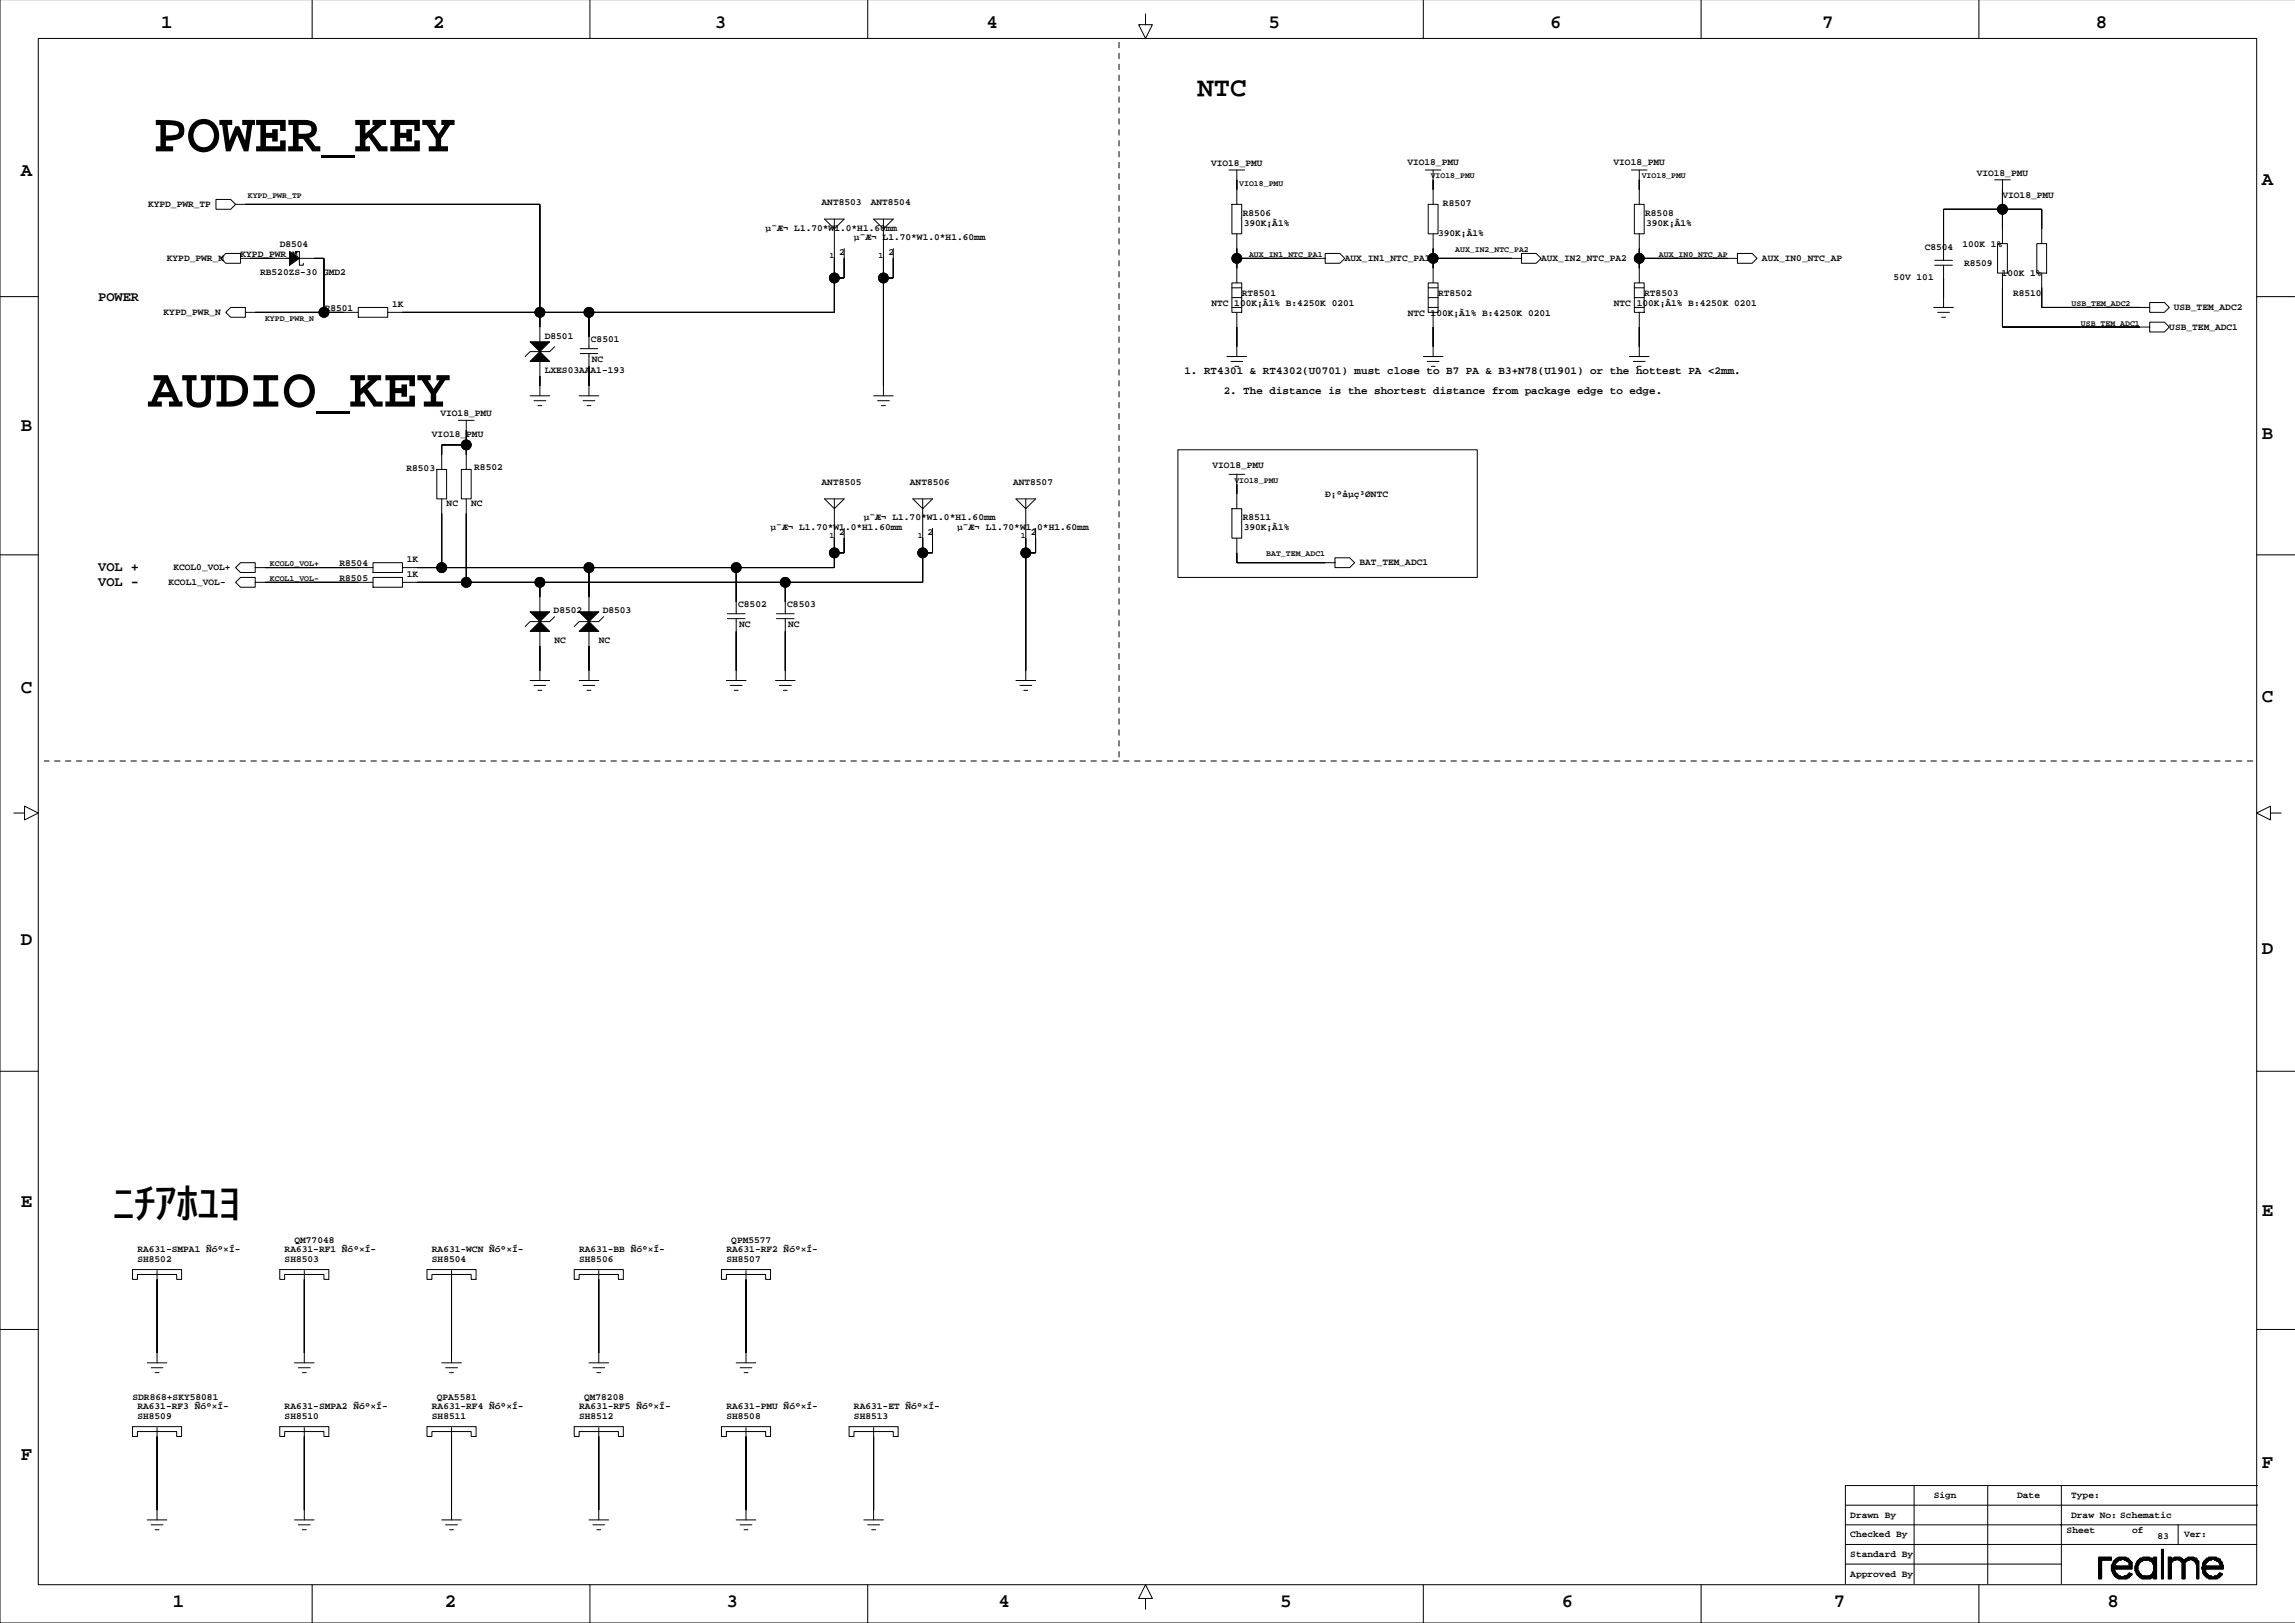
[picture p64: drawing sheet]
<svg xmlns="http://www.w3.org/2000/svg" width="594mm" height="420mm" viewBox="0 0 594 420" stroke-linecap="round" stroke-linejoin="round" font-family="sans-serif">
<defs><g id="words">
<g font-size="14.5">
<text x="39.7" y="39.1">POWER_KEY</text>
<text x="38.4" y="105.2">AUDIO_KEY</text>
</g>
<text font-size="10.9" x="29.3" y="315">ﾆﾁｱﾎﾕﾖ</text>
<text font-size="7.1" x="309.8" y="24.9">NTC</text>
<g font-size="4.9">
<text x="41.7" y="7.3">1</text>
<text x="112" y="7.3">2</text>
<text x="184.9" y="7.3">3</text>
<text x="255.3" y="7.3">4</text>
<text x="328.1" y="7.3">5</text>
<text x="401" y="7.3">6</text>
<text x="471.4" y="7.3">7</text>
<text x="542.2" y="7.3">8</text>
<text x="5.4" y="45.6">A</text>
<text x="585.1" y="47.9">A</text>
<text x="5.4" y="111.4">B</text>
<text x="585.1" y="113.7">B</text>
<text x="5.4" y="179.2">C</text>
<text x="585.1" y="181.5">C</text>
<text x="5.4" y="244.4">D</text>
<text x="585.1" y="246.7">D</text>
<text x="5.4" y="312.3">E</text>
<text x="585.1" y="314.5">E</text>
<text x="5.4" y="377.5">F</text>
<text x="585.1" y="379.8">F</text>
<text x="44.7" y="415.6">1</text>
<text x="115.1" y="415.6">2</text>
<text x="188" y="415.6">3</text>
<text x="258.3" y="415.6">4</text>
<text x="331.2" y="415.6">5</text>
<text x="404.1" y="415.6">6</text>
<text x="474.4" y="415.6">7</text>
<text x="545.3" y="415.6">8</text>
</g>
<g font-size="3.5">
<text x="25.4" y="78">POWER</text>
<text x="25.4" y="147.8">VOL +</text>
<text x="25.4" y="151.6">VOL -</text>
</g>
<g font-size="2.8">
<text x="306.4" y="96.8">1. RT4301 &amp; RT4302(U0701) must close to B7 PA &amp; B3+N78(U1901) or the hottest PA &lt;2mm.</text>
<text x="316.6" y="101.9">2. The distance is the shortest distance from package edge to edge.</text>
</g>
<g font-size="2.5">
<text x="313.3" y="42.9">VIO18_PMU</text>
<text x="364.1" y="42.8">VIO18_PMU</text>
<text x="417.4" y="42.8">VIO18_PMU</text>
<text x="511.4" y="45.4">VIO18_PMU</text>
<text x="38.3" y="53.6">KYPD_PWR_TP</text>
<text x="212.5" y="53.1">ANT8503</text>
<text x="225.2" y="53.1">ANT8504</text>
<text x="373.3" y="53.3">R8507</text>
<text x="518" y="51.1">VIO18_PMU</text>
<text x="198.1" y="59.7">µ¯Æ¬ L1.70*W1.0*H1.60mm</text>
<text x="321.5" y="55.9">R8506</text>
<text x="321.7" y="58.4">390K¡À1%</text>
<text x="425.6" y="55.9">R8508</text>
<text x="425.9" y="58.4">390K¡À1%</text>
<text x="72.4" y="64">D8504</text>
<text x="220.9" y="62.2">µ¯Æ¬ L1.70*W1.0*H1.60mm</text>
<text x="372" y="60.9">390K¡À1%</text>
<text x="497.9" y="64.7">C8504</text>
<text x="507.7" y="63.8">100K 1%</text>
<text x="43.2" y="67.5">KYPD_PWR_M</text>
<text x="62.2" y="66.4">KYPD_PWR_M</text>
<text x="67.3" y="71.1">RB520ZS-30 GMD2</text>
<text x="217.1" y="66">2</text>
<text x="229.8" y="66">2</text>
<text x="347.9" y="67.5">AUX_IN1_NTC_PA1</text>
<text x="398.7" y="67.5">AUX_IN2_NTC_PA2</text>
<text x="455.8" y="67.5">AUX_IN0_NTC_AP</text>
<text x="508.1" y="68.9">R8509</text>
<text x="517.8" y="71.5">100K 1%</text>
<text x="321.2" y="76.5">RT8501</text>
<text x="372" y="76.5">RT8502</text>
<text x="425.4" y="76.5">RT8503</text>
<text x="489.9" y="72.4">50V 101</text>
<text x="520.8" y="76.5">R8510</text>
<text x="42.3" y="81.5">KYPD_PWR_N</text>
<text x="84" y="80.4">R8501</text>
<text x="101.4" y="79.4">1K</text>
<text x="313.4" y="79.1">NTC 100K¡À1% B:4250K 0201</text>
<text x="364.2" y="81.6">NTC 100K¡À1% B:4250K 0201</text>
<text x="417.5" y="79.1">NTC 100K¡À1% B:4250K 0201</text>
<text x="562.4" y="80.1">USB_TEM_ADC2</text>
<text x="140.9" y="87.6">D8501</text>
<text x="152.9" y="88.4">C8501</text>
<text x="561.2" y="85.3">USB_TEM_ADC1</text>
<text x="153.1" y="93.7">NC</text>
<text x="140.9" y="96.5">LXES03AAA1-193</text>
<text x="114" y="107.6">VIO18_PMU</text>
<text x="111.7" y="113">VIO18_PMU</text>
<text x="105.2" y="121.7">R8503</text>
<text x="122.7" y="121.6">R8502</text>
<text x="212.5" y="125.4">ANT8505</text>
<text x="235.4" y="125.4">ANT8506</text>
<text x="262.1" y="125.4">ANT8507</text>
<text x="313.7" y="121.1">VIO18_PMU</text>
<text x="115.5" y="130.8">NC</text>
<text x="121.9" y="130.8">NC</text>
<text x="342.8" y="128.6">Ð¡°åµç³ØNTC</text>
<text x="199.3" y="137.1">µ¯Æ¬ L1.70*W1.0*H1.60mm</text>
<text x="223.5" y="134.6">µ¯Æ¬ L1.70*W1.0*H1.60mm</text>
<text x="247.6" y="137.1">µ¯Æ¬ L1.70*W1.0*H1.60mm</text>
<text x="321.5" y="134.6">R8511</text>
<text x="321.7" y="137.1">390K¡À1%</text>
<text x="217.1" y="138.4">2</text>
<text x="240" y="138.4">2</text>
<text x="266.6" y="138.4">2</text>
<text x="44.9" y="147.5">KCOL0_VOL+</text>
<text x="87.8" y="146.4">R8504</text>
<text x="105.2" y="145.4">1K</text>
<text x="105.2" y="149.2">1K</text>
<text x="351.7" y="146.2">BAT_TEM_ADC1</text>
<text x="43.6" y="151.3">KCOL1_VOL-</text>
<text x="87.8" y="150.2">R8505</text>
<text x="143.2" y="158.5">D8502</text>
<text x="155.9" y="158.5">D8503</text>
<text x="191" y="156.9">C8502</text>
<text x="203.7" y="156.9">C8503</text>
<text x="143.5" y="166.3">NC</text>
<text x="154.9" y="166.3">NC</text>
<text x="191.2" y="162.3">NC</text>
<text x="203.9" y="162.3">NC</text>
<text x="35.6" y="323.8">RA631-SMPA1 Ñó°×Í-</text>
<text x="73.6" y="323.8">RA631-RF1 Ñó°×Í-</text>
<text x="76.2" y="321.6">QM77048</text>
<text x="111.7" y="323.8">RA631-WCN Ñó°×Í-</text>
<text x="149.8" y="323.8">RA631-BB Ñó°×Í-</text>
<text x="187.9" y="323.8">RA631-RF2 Ñó°×Í-</text>
<text x="189.2" y="321.6">QPM5577</text>
<text x="35.6" y="326.3">SH8502</text>
<text x="73.6" y="326.3">SH8503</text>
<text x="111.7" y="326.3">SH8504</text>
<text x="149.8" y="326.3">SH8506</text>
<text x="187.9" y="326.3">SH8507</text>
<text x="34.3" y="362.2">SDR868+SKY58081</text>
<text x="35.6" y="364.4">RA631-RF3 Ñó°×Í-</text>
<text x="73.6" y="364.4">RA631-SMPA2 Ñó°×Í-</text>
<text x="111.7" y="364.4">RA631-RF4 Ñó°×Í-</text>
<text x="113" y="362.2">QPA5581</text>
<text x="149.8" y="364.4">RA631-RF5 Ñó°×Í-</text>
<text x="151.1" y="362.2">QM78208</text>
<text x="187.9" y="364.4">RA631-PMU Ñó°×Í-</text>
<text x="220.9" y="364.4">RA631-ET Ñó°×Í-</text>
<text x="35.6" y="366.9">SH8509</text>
<text x="73.6" y="366.9">SH8510</text>
<text x="111.7" y="366.9">SH8511</text>
<text x="149.8" y="366.9">SH8512</text>
<text x="187.9" y="366.9">SH8508</text>
<text x="220.9" y="366.9">SH8513</text>
<text x="500.3" y="387.5">Sign</text>
<text x="521.9" y="387.5">Date</text>
<text x="535.8" y="387.5">Type:</text>
<text x="478.7" y="392.6">Drawn By</text>
<text x="535.8" y="392.6">Draw No: Schematic</text>
<text x="478.7" y="397.6">Checked By</text>
<text x="534.7" y="396.6">Sheet</text>
<text x="551.6" y="396.6">of</text>
<text x="558.2" y="398.2">83</text>
<text x="565" y="397.6">Ver:</text>
<text x="478.7" y="402.7">Standard By</text>
<text x="478.7" y="407.8">Approved By</text>
</g>
<g font-size="2.1">
<text x="320.6" y="48">VIO18_PMU</text>
<text x="370.1" y="46.1">VIO18_PMU</text>
<text x="424.7" y="46.1">VIO18_PMU</text>
<text x="64.1" y="51.2">KYPD_PWR_TP</text>
<text x="376.5" y="65.2">AUX_IN2_NTC_PA2</text>
<text x="214.6" y="66.7">1</text>
<text x="227.3" y="66.7">1</text>
<text x="323.1" y="66.4">AUX_IN1_NTC_PA1</text>
<text x="429.2" y="66.4">AUX_IN0_NTC_AP</text>
<text x="68.6" y="83">KYPD_PWR_N</text>
<text x="535.9" y="79.1">USB_TEM_ADC2</text>
<text x="538.4" y="84.2">USB_TEM_ADC1</text>
<text x="319.3" y="124.9">VIO18_PMU</text>
<text x="214.6" y="139.1">1</text>
<text x="237.4" y="139.1">1</text>
<text x="264.1" y="139.1">1</text>
<text x="327.6" y="143.9">BAT_TEM_ADC1</text>
<text x="69.8" y="146.4">KCOL0_VOL+</text>
<text x="69.8" y="150.3">KCOL1_VOL-</text>
</g>
</g></defs>
<g fill="none" stroke="#000" stroke-width=".26">
<path d="M0 -.1v419.9h593.8M9.9 9.9h573.9v400h-573.9zM80.8 0v9.9M152.6 0v9.9M224.5 0v9.9M296.4 3.6v2.8h1.7l-1.7 3.5-1.8-3.5h1.8M368.2 0v9.9M440.1 0v9.9M511.9 0v9.9M55.9 51.6h3.8l1.2 1.3-1.2 1.2h-3.8zM60.9 52.9h78.8v35.5M213.3 56.7h5.1l-2.5 2.5z"/>
<path d="M215.9 56.7v24.1h-115.6M226 56.7h5.1l-2.6 2.5zM228.5 56.7v45.7M317.9 44h4.1M318.7 52.9h2.5v7.6h-2.5zM320 46.5h.1M320 44v8.9M368.7 44h4.1M369.5 52.9h2.5v7.6h-2.5zM370.8 46.5h.1M370.8 44v8.9M422.1 44h4"/>
<path d="M422.8 52.9h2.6v7.6h-2.6zM424.1 46.5h.1M424.1 44v8.9M516 46.5h4.1M518 49h.1M518 46.5v16.5M0 76.7h9.9M58.4 65.6h3.8v2.5h-3.8l-1.3-1.3zM62.2 66.8h12.7M76.4 65.6v-.6h1.1v3.6h1v-.5M77.5 66.8h6.3v14M92.7 79.5h7.6v2.6h-7.6z"/>
<path d="M218.4 64.3v7.6h-2.5M231.1 64.3v7.6h-2.6M318.7 73.2h2.5v7.6h-2.5zM318.7 79.5h2.5M318.7 77h2.5M318.7 74.4h2.5M320 60.5v12.7M320 66.8h22.8M342.8 65.6h3.8l1.3 1.2-1.3 1.3h-3.8zM369.5 73.2h2.5v7.6h-2.5zM369.5 79.5h2.5M369.5 77h2.5"/>
<path d="M369.5 74.4h2.5M370.8 66.8h22.8M370.8 60.5v12.7M393.6 65.6h3.8l1.3 1.2-1.3 1.3h-3.8zM422.8 73.2h2.6v7.6h-2.6zM422.8 79.5h2.6M422.8 77h2.6M422.8 74.4h2.6M424.1 66.8h25.4M424.1 60.5v12.7M449.5 65.6h3.8l1.3 1.2-1.3 1.3h-3.8zM500.3 79.5h5"/>
<path d="M500.5 68.6h4.6M500.5 67.3h4.6M502.8 77h.1M502.8 68.6v10.9M516.8 63h2.5v7.6h-2.5zM518 70.6v14h38.1M526.9 63h2.6v7.6h-2.6zM528.2 70.6v8.9h27.9M528.2 63v-8.9h-25.4v13.2M556.1 78.3h3.8l1.3 1.2-1.3 1.3h-3.8zM583.8 76.7h9.9M58.4 80.8l1.3-1.3h3.8v2.6h-3.8z"/>
<path d="M63.5 80.8h29.2M139.7 99.8h.1M139.7 93.5v8.9M143.5 89.7l-1.3 1.3h-5.1l-1.2 1.2M150.1 91.5h4.6M150.1 90.2h4.6M152.4 99.8h.1M152.4 80.8v9.4M152.4 91.5v10.9M228.5 99.8h.1M317.4 92.2h5.1M318.4 93.5h3.1"/>
<path d="M319.5 94.8h1M320 89.7h.1M320 80.8v11.4M368.2 92.2h5.1M369.2 93.5h3.1M370.2 94.8h1.1M370.8 89.7h.1M370.8 80.8v11.4M421.5 92.2h5.1M422.6 93.5h3M423.6 94.8h1M424.1 89.7h.1"/>
<path d="M424.1 80.8v11.4M501.3 80.8h3M502.3 82.1h1M556.1 83.3h3.8l1.3 1.3-1.3 1.3h-3.8zM118.6 108.7h4.1M120.6 111.3h.1M120.6 108.7v12.7M120.6 115.1h-6.3v6.3M137.1 102.4h5.1M138.1 103.6h3.1M139.2 104.9h1M149.8 102.4h5.1"/>
<path d="M150.8 103.6h3.1M151.9 104.9h1M226 102.4h5.1M227 103.6h3.1M228 104.9h1.1M304.7 116.3h77.5v33.1h-77.5zM113 121.4h2.5v7.6h-2.5zM114.3 129v17.8M119.4 121.4h2.5v7.6h-2.5zM120.6 129v21.6M213.3 129h5.1l-2.5 2.6zM215.9 129v17.8h-111.8"/>
<path d="M218.4 136.7v6.3h-2.5M236.2 129h5l-2.5 2.6zM238.7 129v21.6h-134.6M241.2 136.7v6.3h-2.5M262.8 129h5.1l-2.5 2.6zM265.4 129v47M267.9 136.7v6.3h-2.5M317.9 122.7h4.1M318.7 131.6h2.5v7.6h-2.5zM320 125.2h.1M320 122.7v8.9M320 139.2v6.3h25.4"/>
<path d="M0 143.5h9.9M60.9 146.8l1.3-1.3h3.8v2.6h-3.8zM60.9 150.6l1.3-1.2h3.8v2.5h-3.8zM66 146.8h30.5M66 150.6h30.5M96.5 145.5h7.6v2.6h-7.6zM96.5 149.4h7.6v2.5h-7.6zM139.7 150.6v7.6M143.5 159.5l-1.3 1.3h-5.1l-1.2 1.3M152.4 146.8v11.4M156.2 159.5l-1.3 1.3h-5.1l-1.2 1.3M188.2 158.8h4.5"/>
<path d="M190.5 146.8v12M200.9 158.8h4.5M203.2 150.6v8.2M345.4 144.3h3.8l1.2 1.2-1.2 1.3h-3.8zM583.8 143.5h9.9M137.1 176h5.1M138.1 177.3h3.1M139.2 178.6h1M139.7 173.5h.1M139.7 163.3v12.7M149.8 176h5.1M150.8 177.3h3.1"/>
<path d="M151.9 178.6h1M152.4 173.5h.1M152.4 163.3v12.7M187.9 176h5.1M188.2 160h4.5M188.9 177.3h3.1M189.9 178.6h1.1M190.5 173.5h.1M190.5 160v16M200.6 176h5.1M200.9 160h4.5M201.6 177.3h3.1"/>
<path d="M202.6 178.6h1.1M203.2 173.5h.1M203.2 160v16M262.8 176h5.1M263.8 177.3h3.1M264.9 178.6h1M265.4 173.5h.1M3.6 210.3h2.7v-1.8l3.6 1.8-3.6 1.8v-1.8M587.4 210.3v-1.8l-3.6 1.8 3.6 1.8v-1.8h2.8M0 277.1h9.9M583.8 277.1h9.9M34.3 328.4h12.7v2.5h-1.3v-1.2h-10.1v1.2h-1.3z"/>
<path d="M40.6 328.6v23.9M72.4 328.4h12.7v2.5h-1.3v-1.2h-10.2v1.2h-1.2zM78.7 328.6v23.9M110.5 328.4h12.7v2.5h-1.3v-1.2h-10.2v1.2h-1.2zM116.8 328.6v23.9M148.6 328.4h12.7v2.5h-1.3v-1.2h-10.2v1.2h-1.2zM154.9 328.6v23.9M186.6 328.4h12.7v2.5h-1.2v-1.2h-10.2v1.2h-1.3zM193 328.6v23.9M0 343.9h9.9M38.1 352.5h5.1M39.1 353.8h3.1"/>
<path d="M40.1 355.1h1M40.6 350h.1M76.2 352.5h5.1M77.2 353.8h3M78.2 355.1h1M78.7 350h.1M114.3 352.5h5.1M115.3 353.8h3M116.3 355.1h1M116.8 350h.1M152.4 352.5h5M153.4 353.8h3"/>
<path d="M154.4 355.1h1M154.9 350h.1M190.5 352.5h5M191.5 353.8h3M192.5 355.1h1M193 350h.1M583.8 343.9h9.9M34.3 369h12.7v2.6h-1.3v-1.3h-10.1v1.3h-1.3zM40.6 369.3v23.8M72.4 369h12.7v2.6h-1.3v-1.3h-10.2v1.3h-1.2zM78.7 369.3v23.8M110.5 369h12.7v2.6h-1.3v-1.3h-10.2v1.3h-1.2z"/>
<path d="M116.8 369.3v23.8M148.6 369h12.7v2.6h-1.3v-1.3h-10.2v1.3h-1.2zM154.9 369.3v23.8M186.6 369h12.7v2.6h-1.2v-1.3h-10.2v1.3h-1.3zM193 369.3v23.8M219.7 369h12.7v2.6h-1.3v-1.3h-10.2v1.3h-1.2zM226 369.3v23.8M38.1 393.1h5.1M39.1 394.4h3.1M40.1 395.7h1M40.6 390.6h.1M76.2 393.1h5.1"/>
<path d="M77.2 394.4h3M78.2 395.7h1M78.7 390.6h.1M114.3 393.1h5.1M115.3 394.4h3M116.3 395.7h1M116.8 390.6h.1M152.4 393.1h5M153.4 394.4h3M154.4 395.7h1M154.9 390.6h.1M190.5 393.1h5"/>
<path d="M191.5 394.4h3M192.5 395.7h1M193 390.6h.1M223.5 393.1h5M224.5 394.4h3M225.5 395.7h1M226 390.6h.1M477.4 389.3h106.7M477.4 399.5h106.4M477.4 394.4h106.4M495.2 384.3v25.3M514.2 384.3v25.3"/>
<path d="M533.3 384.3v25.3M563.5 394.4v5.1M584.1 384.3h-106.7v25.3M80.8 409.9v9.9M152.6 409.9v9.9M224.5 409.9v9.9M296.4 413.5h1.7l-1.7-3.6-1.8 3.6h1.8v2.8M368.2 409.9v9.9M440.1 409.9v9.9M477.4 404.6h55.9M511.9 409.9v9.9M542.9 402.8h3.3v.8h-2.5v4.8h-.8z"/>
<path d="M547 403.6l.5-.3v-.3h.5v-.2h2v.2h.5l.3 .6h.3v.2l.5 .3v1.7h-4.1v-.7h3.6v-.3h-.3l-.3-1h-.5v-.2h-.5v-.3l-1.5 .3v.2h-.2l-.3 .5h-.3v.5h-.2v.3h.5v.7h-.5v.5h.2v.6h.3l.3 .5h.2v.2l1.5 .3v-.3h.8v-.2h.2l.3-.5 .8 .2-.3 .5-.5 .3v.2h-.5v.3h-2.3l-.5-.3v-.2h-.3l-.2-.5h-.3l-.2-1.1h-.3v-1.5h.3v-.5h.2v-.5h.3zM553.1 403.6l.5-.3v-.3h.5l.3-.2h1.7v.2h.8l.2 .6v-.8h.8v2.8h-.8v-1h-.2v-.5h-.3v-.3h-.5v-.2h-1.7v.2h-.6l-.2 .5h-.3v.5h-.2v1.5h.2v.6h.3l.2 .5h.3v.2h1v.3h.3v-.3h.7l.5-.2v-.3h.3v-.5h.2v-1h.8v2.8h-.8v-.8l-.2 .5h-.5v.3h-2.3l-.5-.3v-.2h-.3l-.2-.5h-.3l-.2-.8a2.05 2.05 0 0 1 0-2zM559.2 400.8h.5v7.6h-.5zM561 402.8h.7v.8l.3-.6h.5v-.2h1.5l.5 .2v.3l.5 .3v.2v-.2l.5-.3v-.3h.5v-.2h1.6l.2 .2h.5v.6l.5 .2v4.6h-.5v-3.8h-.2v-.5h-.3l-.2-.5h-.5v-.3h-.6v.3h-.5l-.5 .2v.3h-.2v4.3h-.8v-4.3h-.2l-.3-.5h-.5l-.3-.3h-.2v.3h-.8v.2l-.5 .3v4.3h-.7zM570.4 403.6h.2l.3-.6h.5v-.2h2v.2l1 .3v.5l.5 .3v.7h.3v1h-4.6v-.7h3.8v-.5h-.2l-.3-.8h-.5v-.2h-.5v-.3l-1.5 .3v.2h-.3v.3l-.5 .2v.8h-.2h.2v.7h-.2v.3h.2v.8l.5 .2v.3h.3v.2l1.5 .3v-.3h.8l.2-.5 .5-.2 .5 .2v.3h-.2l-.3 .5h-.2v.2h-.5v.3h-2.3v-.3h-.5l-.3-.5-.5-.2-.5-2.1h.2v-1l.3-.5h.3z"/>
<circle cx="518" cy="54.1" r="1.27"/>
<circle cx="215.9" cy="71.9" r="1.27"/>
<circle cx="228.5" cy="71.9" r="1.27"/>
<circle cx="320" cy="66.8" r="1.27"/>
<circle cx="370.8" cy="66.8" r="1.27"/>
<circle cx="424.1" cy="66.8" r="1.27"/>
<circle cx="83.8" cy="80.8" r="1.27"/>
<circle cx="139.7" cy="80.8" r="1.27"/>
<circle cx="152.4" cy="80.8" r="1.27"/>
<circle cx="120.6" cy="115.1" r="1.27"/>
<circle cx="114.3" cy="146.8" r="1.27"/>
<circle cx="120.6" cy="150.6" r="1.27"/>
<circle cx="139.7" cy="150.6" r="1.27"/>
<circle cx="152.4" cy="146.8" r="1.27"/>
<circle cx="190.5" cy="146.8" r="1.27"/>
<circle cx="203.2" cy="150.6" r="1.27"/>
<circle cx="215.9" cy="143" r="1.27"/>
<circle cx="238.7" cy="143" r="1.27"/>
<circle cx="265.4" cy="143" r="1.27"/>
</g>
<g fill="#000" stroke="#000" stroke-width=".26">
<path d="M63.5 52.9h76.2z" fill-rule="evenodd"/>
<path d="M139.7 52.9v27.9z" fill-rule="evenodd"/>
<path d="M320 46.5v2.5z" fill-rule="evenodd"/>
<path d="M370.8 46.5v2.5z" fill-rule="evenodd"/>
<path d="M424.1 46.5v2.5z" fill-rule="evenodd"/>
<path d="M502.8 54.1v10.2z" fill-rule="evenodd"/>
<path d="M502.8 54.1h15.2z" fill-rule="evenodd"/>
<path d="M518 49v5.1z" fill-rule="evenodd"/>
<path d="M518 54.1v5.1z" fill-rule="evenodd"/>
<path d="M528.2 54.1v5.1z" fill-rule="evenodd"/>
<path d="M518 54.1h10.2z" fill-rule="evenodd"/>
<path d="M64.8 66.8h6.3z" fill-rule="evenodd"/>
<path d="M74.9 65l2.6 1.8-2.6 1.8z" fill-rule="evenodd"/>
<path d="M81.3 66.8h2.5z" fill-rule="evenodd"/>
<path d="M83.8 66.8v14z" fill-rule="evenodd"/>
<path d="M215.9 71.9v8.9z" fill-rule="evenodd"/>
<path d="M215.9 66.8v5.1z" fill-rule="evenodd"/>
<path d="M215.9 71.9h2.5z" fill-rule="evenodd"/>
<path d="M218.4 66.8v5.1z" fill-rule="evenodd"/>
<path d="M228.5 71.9v27.9z" fill-rule="evenodd"/>
<path d="M228.5 66.8v5.1z" fill-rule="evenodd"/>
<path d="M228.5 71.9h2.6z" fill-rule="evenodd"/>
<path d="M231.1 66.8v5.1z" fill-rule="evenodd"/>
<path d="M320 64.3v2.5z" fill-rule="evenodd"/>
<path d="M320 66.8v2.6z" fill-rule="evenodd"/>
<path d="M320 66.8h20.3z" fill-rule="evenodd"/>
<path d="M370.8 64.3v2.5z" fill-rule="evenodd"/>
<path d="M370.8 66.8v2.6z" fill-rule="evenodd"/>
<path d="M370.8 66.8h20.3z" fill-rule="evenodd"/>
<path d="M424.1 64.3v2.5z" fill-rule="evenodd"/>
<path d="M424.1 66.8v2.6z" fill-rule="evenodd"/>
<path d="M424.1 66.8h22.8z" fill-rule="evenodd"/>
<path d="M502.8 71.9v5.1z" fill-rule="evenodd"/>
<path d="M518 74.4v10.2z" fill-rule="evenodd"/>
<path d="M528.2 74.4v5.1z" fill-rule="evenodd"/>
<path d="M528.2 79.5h25.4z" fill-rule="evenodd"/>
<path d="M66 80.8h17.8z" fill-rule="evenodd"/>
<path d="M83.8 80.8h5.1z" fill-rule="evenodd"/>
<path d="M139.7 97.3v2.5z" fill-rule="evenodd"/>
<path d="M137.1 88.4h5.1l-2.5 2.6z" fill-rule="evenodd"/>
<path d="M137.1 93.5l2.6-2.5 2.5 2.5z" fill-rule="evenodd"/>
<path d="M139.7 80.8v3.8z" fill-rule="evenodd"/>
<path d="M104.1 80.8h35.6z" fill-rule="evenodd"/>
<path d="M152.4 94.8v5z" fill-rule="evenodd"/>
<path d="M139.7 80.8h12.7z" fill-rule="evenodd"/>
<path d="M152.4 80.8v6.3z" fill-rule="evenodd"/>
<path d="M152.4 80.8h63.5z" fill-rule="evenodd"/>
<path d="M320 84.6v5.1z" fill-rule="evenodd"/>
<path d="M370.8 84.6v5.1z" fill-rule="evenodd"/>
<path d="M424.1 84.6v5.1z" fill-rule="evenodd"/>
<path d="M518 84.6h35.6z" fill-rule="evenodd"/>
<path d="M114.3 115.1v2.5z" fill-rule="evenodd"/>
<path d="M114.3 115.1h6.3z" fill-rule="evenodd"/>
<path d="M120.6 115.1v2.5z" fill-rule="evenodd"/>
<path d="M120.6 111.3v3.8z" fill-rule="evenodd"/>
<path d="M114.3 132.9v13.9z" fill-rule="evenodd"/>
<path d="M120.6 132.9v17.7z" fill-rule="evenodd"/>
<path d="M215.9 139.2v3.8z" fill-rule="evenodd"/>
<path d="M218.4 139.2v3.8z" fill-rule="evenodd"/>
<path d="M238.7 139.2v3.8z" fill-rule="evenodd"/>
<path d="M241.2 139.2v3.8z" fill-rule="evenodd"/>
<path d="M265.4 139.2v3.8z" fill-rule="evenodd"/>
<path d="M267.9 139.2v3.8z" fill-rule="evenodd"/>
<path d="M320 125.2v2.6z" fill-rule="evenodd"/>
<path d="M68.6 146.8h24.1z" fill-rule="evenodd"/>
<path d="M68.6 150.6h24.1z" fill-rule="evenodd"/>
<path d="M107.9 146.8h6.4z" fill-rule="evenodd"/>
<path d="M107.9 150.6h12.7z" fill-rule="evenodd"/>
<path d="M120.6 150.6h19.1z" fill-rule="evenodd"/>
<path d="M139.7 150.6v3.8z" fill-rule="evenodd"/>
<path d="M152.4 146.8v7.6z" fill-rule="evenodd"/>
<path d="M114.3 146.8h38.1z" fill-rule="evenodd"/>
<path d="M190.5 146.8v8.9z" fill-rule="evenodd"/>
<path d="M152.4 146.8h38.1z" fill-rule="evenodd"/>
<path d="M203.2 150.6v5.1z" fill-rule="evenodd"/>
<path d="M139.7 150.6h63.5z" fill-rule="evenodd"/>
<path d="M215.9 143v3.8z" fill-rule="evenodd"/>
<path d="M190.5 146.8h25.4z" fill-rule="evenodd"/>
<path d="M215.9 143h2.5z" fill-rule="evenodd"/>
<path d="M238.7 143v7.6z" fill-rule="evenodd"/>
<path d="M203.2 150.6h35.5z" fill-rule="evenodd"/>
<path d="M238.7 143h2.5z" fill-rule="evenodd"/>
<path d="M265.4 143v30.5z" fill-rule="evenodd"/>
<path d="M265.4 143h2.5z" fill-rule="evenodd"/>
<path d="M320 143v2.5z" fill-rule="evenodd"/>
<path d="M320 145.5h22.8z" fill-rule="evenodd"/>
<path d="M139.7 167.1v6.4z" fill-rule="evenodd"/>
<path d="M137.1 158.2h5.1l-2.5 2.6z" fill-rule="evenodd"/>
<path d="M137.1 163.3l2.6-2.5 2.5 2.5z" fill-rule="evenodd"/>
<path d="M152.4 167.1v6.4z" fill-rule="evenodd"/>
<path d="M149.8 158.2h5.1l-2.5 2.6z" fill-rule="evenodd"/>
<path d="M149.8 163.3l2.6-2.5 2.5 2.5z" fill-rule="evenodd"/>
<path d="M190.5 163.3v10.2z" fill-rule="evenodd"/>
<path d="M203.2 163.3v10.2z" fill-rule="evenodd"/>
<path d="M40.6 330.9v19.1z" fill-rule="evenodd"/>
<path d="M78.7 330.9v19.1z" fill-rule="evenodd"/>
<path d="M116.8 330.9v19.1z" fill-rule="evenodd"/>
<path d="M154.9 330.9v19.1z" fill-rule="evenodd"/>
<path d="M193 330.9v19.1z" fill-rule="evenodd"/>
<path d="M40.6 371.6v19z" fill-rule="evenodd"/>
<path d="M78.7 371.6v19z" fill-rule="evenodd"/>
<path d="M116.8 371.6v19z" fill-rule="evenodd"/>
<path d="M154.9 371.6v19z" fill-rule="evenodd"/>
<path d="M193 371.6v19z" fill-rule="evenodd"/>
<path d="M226 371.6v19z" fill-rule="evenodd"/>
<path d="M542.9 402.8h3.3v.8h-2.5v4.8h-.8z" fill-rule="evenodd"/>
<path d="M547 403.6l.5-.3v-.3h.5v-.2h2v.2h.5l.3 .6h.3v.2l.5 .3v1.7h-4.1v-.7h3.6v-.3h-.3l-.3-1h-.5v-.2h-.5v-.3l-1.5 .3v.2h-.2l-.3 .5h-.3v.5h-.2v.3h.5v.7h-.5v.5h.2v.6h.3l.3 .5h.2v.2l1.5 .3v-.3h.8v-.2h.2l.3-.5 .8 .2-.3 .5-.5 .3v.2h-.5v.3h-2.3l-.5-.3v-.2h-.3l-.2-.5h-.3l-.2-1.1h-.3v-1.5h.3v-.5h.2v-.5h.3z" fill-rule="evenodd"/>
<path d="M553.1 403.6l.5-.3v-.3h.5l.3-.2h1.7v.2h.8l.2 .6v-.8h.8v2.8h-.8v-1h-.2v-.5h-.3v-.3h-.5v-.2h-1.7v.2h-.6l-.2 .5h-.3v.5h-.2v1.5h.2v.6h.3l.2 .5h.3v.2h1v.3h.3v-.3h.7l.5-.2v-.3h.3v-.5h.2v-1h.8v2.8h-.8v-.8l-.2 .5h-.5v.3h-2.3l-.5-.3v-.2h-.3l-.2-.5h-.3l-.2-.8a2.05 2.05 0 0 1 0-2z" fill-rule="evenodd"/>
<path d="M559.2 400.8h.5v7.6h-.5z" fill-rule="evenodd"/>
<path d="M561 402.8h.7v.8l.3-.6h.5v-.2h1.5l.5 .2v.3l.5 .3v.2v-.2l.5-.3v-.3h.5v-.2h1.6l.2 .2h.5v.6l.5 .2v4.6h-.5v-3.8h-.2v-.5h-.3l-.2-.5h-.5v-.3h-.6v.3h-.5l-.5 .2v.3h-.2v4.3h-.8v-4.3h-.2l-.3-.5h-.5l-.3-.3h-.2v.3h-.8v.2l-.5 .3v4.3h-.7z" fill-rule="evenodd"/>
<path d="M570.4 403.6h.2l.3-.6h.5v-.2h2v.2l1 .3v.5l.5 .3v.7h.3v1h-4.6v-.7h3.8v-.5h-.2l-.3-.8h-.5v-.2h-.5v-.3l-1.5 .3v.2h-.3v.3l-.5 .2v.8h-.2h.2v.7h-.2v.3h.2v.8l.5 .2v.3h.3v.2l1.5 .3v-.3h.8l.2-.5 .5-.2 .5 .2v.3h-.2l-.3 .5h-.2v.2h-.5v.3h-2.3v-.3h-.5l-.3-.5-.5-.2-.5-2.1h.2v-1l.3-.5h.3z" fill-rule="evenodd"/>
<circle cx="518" cy="54.1" r="1.27"/>
<circle cx="215.9" cy="71.9" r="1.27"/>
<circle cx="228.5" cy="71.9" r="1.27"/>
<circle cx="320" cy="66.8" r="1.27"/>
<circle cx="370.8" cy="66.8" r="1.27"/>
<circle cx="424.1" cy="66.8" r="1.27"/>
<circle cx="83.8" cy="80.8" r="1.27"/>
<circle cx="139.7" cy="80.8" r="1.27"/>
<circle cx="152.4" cy="80.8" r="1.27"/>
<circle cx="120.6" cy="115.1" r="1.27"/>
<circle cx="114.3" cy="146.8" r="1.27"/>
<circle cx="120.6" cy="150.6" r="1.27"/>
<circle cx="139.7" cy="150.6" r="1.27"/>
<circle cx="152.4" cy="146.8" r="1.27"/>
<circle cx="190.5" cy="146.8" r="1.27"/>
<circle cx="203.2" cy="150.6" r="1.27"/>
<circle cx="215.9" cy="143" r="1.27"/>
<circle cx="238.7" cy="143" r="1.27"/>
<circle cx="265.4" cy="143" r="1.27"/>
</g>
<path d="M289.5 11v185.3M582.8 196.8h-571.4" fill="none" stroke="#000" stroke-width=".26" stroke-dasharray="1.4 1.4"/>
<use href="#words"/>
</svg>
